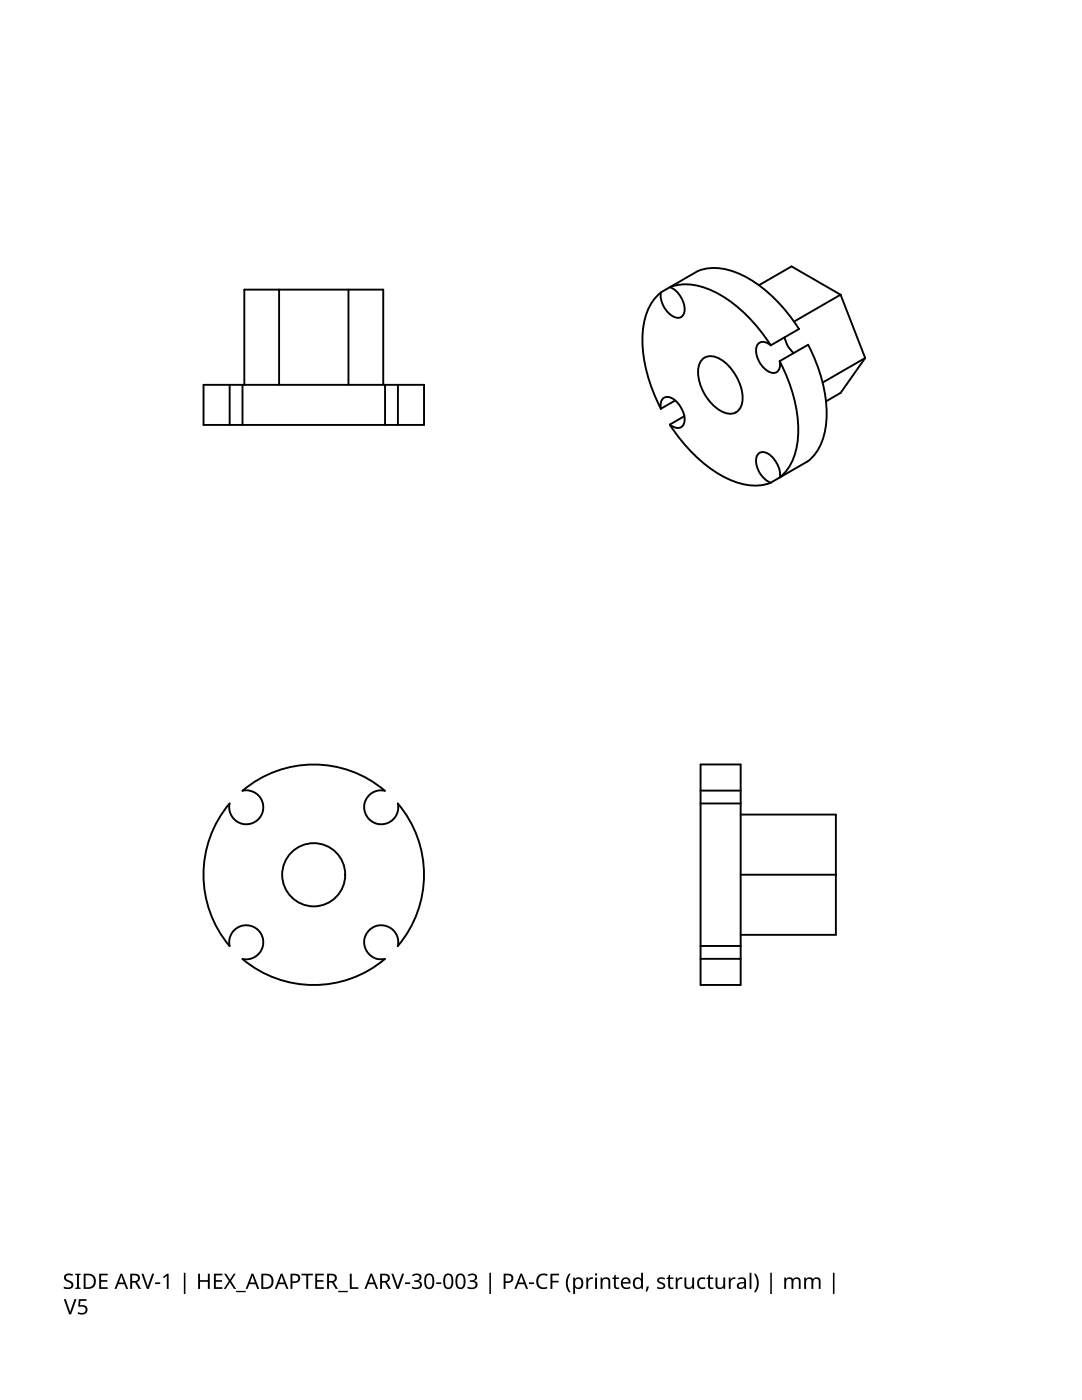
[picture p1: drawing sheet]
<svg xmlns="http://www.w3.org/2000/svg" width="216mm" height="279mm" viewBox="0 0 216 279" stroke-linecap="round" stroke-linejoin="round" font-family="sans-serif">
<g fill="none" stroke="#000" stroke-width=".38">
<path d="M55.7 57.8v19M69.5 57.8v19M139.3 54.1a11.7 11.7 0 0 1 10.1 1.5 30.6 30.6 0 0 1 10 10.1l-5.6 3.2M139.3 54l-7.4 4.4M151.4 56.9l6.5-3.7 9.8 5.6M167.7 58.8l-9.2 5.4M167.7 58.8l4.9 12.6M40.6 76.8h44v8h-44zM45.8 76.8v8M48.4 76.8v8M48.8 76.8v-19h27.7v19M76.8 76.8v8"/>
<path d="M79.4 76.8v8M134.7 79.9l-2.8 1.7M140.1 71.8a3 3 0 0 1 4 .1 10.1 10.1 0 0 1 4.1 7.9 2.59 2.59 0 0 1-1.3 2.5 2.59 2.59 0 0 1-2.8-.1 9.3 9.3 0 0 1-4.7-9.2zM156.5 67.3a5.5 5.5 0 0 0 1.9 3.2M161.2 68.8a28 28 0 0 1 3.5 16.7 10.2 10.2 0 0 1-3.5 6.5M161.3 68.8l-5.7 3.3M172.6 71.4l-8.5 4.9M172.6 71.4l-4.9 7-2.9 1.7M136.6 83.1l-2.9 1.6M155.6 95.3a4.8 4.8 0 0 0-3.1-5.1 1.5 1.5 0 0 0-1.6 2 5.1 5.1 0 0 0 2.9 4.2M155.6 95.3a11.7 11.7 0 0 0 3.7-9.5 30.5 30.5 0 0 0-3.7-13.7 1.61 1.61 0 0 1-1.6 2.3 4.8 4.8 0 0 1-3-5.3 1.46 1.46 0 0 1 2.3-.5l.5 .3a28.1 28.1 0 0 0-12.7-11.3 10.2 10.2 0 0 0-7.5-.3 4.8 4.8 0 0 1 2.9 5.2 1.49 1.49 0 0 1-2.6 .4 5.1 5.1 0 0 1-2-4.5 11.6 11.6 0 0 0-3.7 9.4 30.9 30.9 0 0 0 3.7 13.8 1.65 1.65 0 0 1 1.5-2.4 4.9 4.9 0 0 1 3.1 5.3 1.46 1.46 0 0 1-2.3 .6l-.6-.3a28.4 28.4 0 0 0 12.8 11.3 10.2 10.2 0 0 0 7.4 .3M155.6 95.3l-1.8 1"/>
<path d="M161.3 92l-5.7 3.3M139.8 152.6h8v44h-8zM139.8 157.8h8M45.8 160.4a3.4 3.4 0 0 0 3 4.1 3.4 3.4 0 0 0 3.7-3.6 3.4 3.4 0 0 0-4.1-3.1 21.9 21.9 0 0 1 28.4 0 3.4 3.4 0 0 0-4.1 3.1 3.4 3.4 0 0 0 3.7 3.6 3.4 3.4 0 0 0 3-4.1 22 22 0 0 1 0 28.4 3.4 3.4 0 0 0-3.1-4.1 3.4 3.4 0 0 0-3.6 3.6 3.4 3.4 0 0 0 4.1 3.1 22 22 0 0 1-28.4 0 3.4 3.4 0 0 0 4.1-3.1 3.4 3.4 0 0 0-3.6-3.6 3.4 3.4 0 0 0-3.1 4.1 22.1 22.1 0 0 1 0-28.4zM139.8 160.3h8M147.8 162.6h19v24h-19M147.8 174.6h19M139.8 188.8h8M139.8 191.4h8"/>
<circle cx="62.6" cy="174.6" r="6.3"/>
</g>
<g fill="#000">
<path d="M12.7 259.3h.4l.9 2.6 .9-2.6h.4l-1.1 3h-.4zM12.9 254.5a1.44 1.44 0 0 1 1.7-.2l-.2 .3h-.1a.64 .64 0 0 0-.8-.1 .64 .64 0 0 0-.3 .6l.5 .4a.93 .93 0 0 1 .9 1.1 .93 .93 0 0 1-1.3 .7l-.6-.2v-.3a1.08 1.08 0 0 0 1.5-.2 1.08 1.08 0 0 0-1-.9 .8 .8 0 0 1-.3-1.2zM15 254.2h1.1v.2l-.4 .1v2.4l.4 .1v.2h-1.1v-.2l.4-.1v-2.4l-.4-.1zM19.8 254.2h1.7v.3h-1.3v1h1.2v.3h-1.2v1.1h1.3v.3h-1.7zM28.2 254.2h.4l.9 2.6 .9-2.6h.4l-1.1 3h-.4zM30.9 255.9h1.1v.4h-1.1zM32.5 254.8l.8-.6h.3v3h-.3v-2.6l-.6 .5zM39.5 254.2h.4v1.3h1.6v-1.3h.4v3h-.4v-1.4h-1.6v1.4h-.4zM42.7 254.2h1.7v.3h-1.3v1h1.2v.3h-1.2v1.1h1.3v.3h-1.7zM44.7 254.2h.4l.8 1.2 .7-1.2h.4l-.9 1.4 1 1.6h-.4l-.8-1.3-.8 1.3h-.4l1-1.6zM47.1 257.6h1.9v.3h-1.9zM60.2 254.2h2.2v.3h-.9v2.7h-.4v-2.7h-.9z"/>
<path d="M62.9 254.2h1.7v.3h-1.3v1h1.2v.3h-1.2v1.1h1.3v.3h-1.7zM67.5 257.6h1.9v.3h-1.9zM69.8 254.2h.4v2.7h1.3v.3h-1.7zM78.1 254.2h.4l.9 2.6 .8-2.6h.4l-1 3h-.4zM80.8 255.9h1v.4h-1zM82.2 254.5a1.09 1.09 0 0 1 1.1-.4 1.09 1.09 0 0 1 .8 .8 .74 .74 0 0 1-.6 .7 .81 .81 0 0 1 .7 .9 .81 .81 0 0 1-.9 .8l-1.1-.2v-.3a1.08 1.08 0 0 0 1.6-.3 .62 .62 0 0 0-.8-.7h-.3v-.3a.7 .7 0 0 0 .7-.1 .7 .7 0 0 0 .3-.7 .89 .89 0 0 0-1.3 0zM87 255.9h1.1v.4h-1.1zM93.3 254.5a1.09 1.09 0 0 1 1.1-.4 1.09 1.09 0 0 1 .8 .8 .74 .74 0 0 1-.6 .7 .81 .81 0 0 1 .7 .9 .81 .81 0 0 1-.9 .8l-1.1-.2v-.3a1.08 1.08 0 0 0 1.6-.3 .62 .62 0 0 0-.9-.7h-.2v-.3a.7 .7 0 0 0 .7-.1 .7 .7 0 0 0 .3-.7 .89 .89 0 0 0-1.3 0zM105.5 255.9h1.1v.4h-1.1zM107.4 254.6a1.69 1.69 0 0 1 1.9-.3l-.2 .4-.8-.2a1.24 1.24 0 0 0-.8 1.6 1.24 1.24 0 0 0 1.7 .7v.3a1.56 1.56 0 0 1-1.9-.3 1.56 1.56 0 0 1-.1-1.9zM109.8 254.2h1.7v.3h-1.3v1.1h1.3v.3h-1.3v1.3h-.4zM113.5 254.2h.4a3.2 3.2 0 0 0 0 3.7 .85 .85 0 0 1-.8-.8l-.2-1a2.87 2.87 0 0 1 .6-1.9z"/>
<path d="M117 255h.3l.1 .4 .4-.4 .5-.1v.4h-.4a.73 .73 0 0 0-.5 .7v1.2h-.4zM119.8 255h.3l.1 .3a.87 .87 0 0 1 1-.3 .87 .87 0 0 1 .6 .7v1.5h-.4v-1.4a.61 .61 0 0 0-.8-.6 .61 .61 0 0 0-.4 .8v1.2h-.4zM122.7 254.4h.2v.6h.6v.2h-.6v1.4l.2 .3h.5v.3a.69 .69 0 0 1-1.1-.6v-1.4h-.3v-.1l.3-.2zM129 256.7l.5 .1-.4 1h-.3zM131.2 255.2a1.34 1.34 0 0 1 1.5-.1l-.1 .3-.5-.2a.37 .37 0 0 0-.6 .2 .37 .37 0 0 0 .4 .5h.2a.69 .69 0 0 1 .6 .8 .69 .69 0 0 1-.9 .6l-.7-.2v-.3l.7 .2 .5-.2v-.3l-.5-.3a.68 .68 0 0 1-.6-1zM133.5 254.4h.2v.6h.7v.2h-.7v1.4l.2 .3h.5v.3a.69 .69 0 0 1-1.1-.6v-1.4h-.3v-.1l.3-.2zM134.8 255h.3l.1 .4 .4-.4 .6-.1-.1 .4h-.4a.73 .73 0 0 0-.5 .7v1.2h-.4zM136.6 255h.3v1.4a.61 .61 0 0 0 .8 .6 .61 .61 0 0 0 .4-.9v-1.1h.4v2.2h-.3l-.1-.3a.88 .88 0 0 1-.9 .3 .88 .88 0 0 1-.6-.8zM139.4 255.2l.4-.2 .5-.1 .5 .1-.2 .3a.83 .83 0 0 0-1.1 .8 .83 .83 0 0 0 1.1 .8l.1-.1v.3l-.6 .2a1.22 1.22 0 0 1-1-.8 1.22 1.22 0 0 1 .3-1.3zM141.4 254.4h.3v.6h.6v.2h-.6v1.4l.2 .3h.4v.3a.69 .69 0 0 1-1-.6v-1.4h-.3v-.1l.3-.2zM142.8 255h.3v1.4a.61 .61 0 0 0 .8 .6 .61 .61 0 0 0 .4-.9v-1.1h.4v2.2h-.3l-.1-.3a.88 .88 0 0 1-.9 .3 .88 .88 0 0 1-.6-.8zM145.4 255h.3l.1 .4 .4-.4 .6-.1-.1 .4h-.4a.73 .73 0 0 0-.5 .7v1.2h-.4z"/>
<path d="M150.4 254.2a.86 .86 0 0 1 .8 .8 3 3 0 0 1-.4 2.9h-.4a3.2 3.2 0 0 0 0-3.7zM156.5 255h.3v.3a.86 .86 0 0 1 1.5 0 .81 .81 0 0 1 .9-.4 .81 .81 0 0 1 .6 .8v1.5h-.4v-1.4a.56 .56 0 0 0-.7-.6 .56 .56 0 0 0-.4 .8v1.2h-.4v-1.4a.57 .57 0 0 0-.7-.6 .57 .57 0 0 0-.3 .8v1.2h-.4zM160.5 255h.3v.3a.86 .86 0 0 1 1.4 0 .81 .81 0 0 1 1-.4 .81 .81 0 0 1 .5 .8v1.5h-.3v-1.4a.56 .56 0 0 0-.7-.6 .56 .56 0 0 0-.4 .8v1.2h-.4v-1.4a.57 .57 0 0 0-.7-.6 .57 .57 0 0 0-.4 .8v1.2h-.3zM15.7 259.3h1.5v.3h-1.2v.9a1.02 1.02 0 0 1 1.5 .8 1.02 1.02 0 0 1-1.4 1l-.6-.1v-.4a.88 .88 0 0 0 1 .3 .88 .88 0 0 0 .6-.9 .85 .85 0 0 0-1.3-.4l-.2-.1z"/>
<path d="M16.7 254.2h.9a1.36 1.36 0 0 1 1.5 1.5 1.41 1.41 0 0 1-1.6 1.5h-.8zM17.1 254.5v2.4h.4a1.08 1.08 0 0 0 1.2-1.2 1.03 1.03 0 0 0-1.1-1.2z"/>
<path d="M24 254.2h.4l1.2 3h-.4l-.4-.9h-1.2l-.4 .9h-.3zM24.2 254.6l-.5 1.4h1z"/>
<path d="M26 254.2h.8a.87 .87 0 0 1 1.1 .6 .87 .87 0 0 1-.6 1.1l.9 1.3h-.5l-.7-1.2h-.6v1.2h-.4zM26.4 254.5v1.2h.4a.58 .58 0 0 0 .7-.6 .58 .58 0 0 0-.7-.6z"/>
<path d="M50.2 254.2h.3l1.2 3h-.4l-.3-.9h-1.2l-.4 .9h-.4zM50.4 254.6l-.5 1.4h1z"/>
<path d="M52.1 254.2h1a1.36 1.36 0 0 1 1.5 1.5 1.41 1.41 0 0 1-1.6 1.5h-.9zM52.5 254.5v2.4h.4a1.19 1.19 0 0 0 1.3-1.1 1.19 1.19 0 0 0-1.2-1.3z"/>
<path d="M56 254.2h.4l1.2 3h-.4l-.4-.9h-1.2l-.4 .9h-.4zM56.2 254.6l-.5 1.4h1z"/>
<path d="M58 254.2h.8a.95 .95 0 0 1 1.1 1 .95 .95 0 0 1-1.2 .8h-.4v1.2h-.3zM58.3 254.5v1.2a.8 .8 0 0 0 1.2-.7 .85 .85 0 0 0-1.2-.5z"/>
<path d="M65.3 254.2h.8a.87 .87 0 0 1 1.1 .6 .87 .87 0 0 1-.6 1.1l.8 1.3h-.4l-.7-1.2h-.6v1.2h-.4zM65.7 254.5v1.2h.4a.58 .58 0 0 0 .7-.6 .58 .58 0 0 0-.7-.6z"/>
<path d="M73.9 254.2h.4l1.1 3h-.4l-.3-.9h-1.2l-.4 .9h-.4zM74.1 254.6l-.5 1.4h1z"/>
<path d="M75.9 254.2h.8a.87 .87 0 0 1 1.1 .6 .87 .87 0 0 1-.6 1.1l.8 1.3h-.4l-.8-1.2h-.6v1.2h-.3zM76.2 254.5v1.2h.5a.58 .58 0 0 0 .7-.6 .58 .58 0 0 0-.7-.6z"/>
<path d="M85 254.4a1.05 1.05 0 0 1 1.3 0 1.05 1.05 0 0 1 .4 1.1v.2a1.18 1.18 0 0 1-1.2 1.6 1.37 1.37 0 0 1-.9-1.8l.2-.7zM85.3 254.6l-.2 .5v1.2a.6 .6 0 0 0 .6 .7 .6 .6 0 0 0 .5-.7 1.66 1.66 0 0 0-.4-1.8z"/>
<path d="M88.8 254.4a1.05 1.05 0 0 1 1.3 0 1.05 1.05 0 0 1 .4 1.1v.2a1.18 1.18 0 0 1-1.2 1.6 1.37 1.37 0 0 1-.9-1.8l.2-.7zM89.1 254.6l-.2 .5v1.2a.6 .6 0 0 0 .6 .7 .6 .6 0 0 0 .5-.7 1.66 1.66 0 0 0-.4-1.8z"/>
<path d="M91.3 254.4a1.05 1.05 0 0 1 1.2 0 1.05 1.05 0 0 1 .4 1.1v.2a1.18 1.18 0 0 1-1.1 1.6 1.37 1.37 0 0 1-.9-1.8l.1-.7zM91.5 254.6l-.2 .5v1.2a.6 .6 0 0 0 .6 .7 .6 .6 0 0 0 .6-.7 1.66 1.66 0 0 0-.5-1.8z"/>
<path d="M100.5 254.2h.8a.95 .95 0 0 1 1.1 1 .95 .95 0 0 1-1.2 .8h-.3v1.2h-.4zM100.9 254.5v1.2a.82 .82 0 0 0 1.1-.6 .61 .61 0 0 0-.7-.6z"/>
<path d="M103.8 254.2h.4l1.2 3h-.4l-.4-.9h-1.2l-.4 .9h-.3zM104 254.6l-.5 1.4h1z"/>
<path d="M114.4 255h.3v.3a.95 .95 0 0 1 1.2-.3 .95 .95 0 0 1 .5 1.1 .99 .99 0 0 1-.9 1.2l-.8-.4v1.4h-.3zM114.9 255.4l-.1 .4a.73 .73 0 0 0 .1 .9 .73 .73 0 0 0 .9 .1 .99 .99 0 0 0-.4-1.6z"/>
<path d="M124.2 255.2a.98 .98 0 0 1 1.2-.2 .98 .98 0 0 1 .4 1.2h-1.5a.87 .87 0 0 0 .5 .8 .87 .87 0 0 0 .9-.2v.3a1.24 1.24 0 0 1-1.6-.2 1.24 1.24 0 0 1 .1-1.7zM124.5 255.4l-.2 .5h1.1a.55 .55 0 0 0-.5-.7z"/>
<path d="M126.7 255.1a.95 .95 0 0 1 1.2 .1v-1.2h.4v3.2h-.3l-.1-.3-.3 .3-.4 .1a1.25 1.25 0 0 1-1-.9 1.25 1.25 0 0 1 .5-1.3zM126.9 255.3a1 1 0 0 0 .4 1.7 .95 .95 0 0 0 .7-.8 .95 .95 0 0 0-.4-.9z"/>
<path d="M147.3 255.1a.93 .93 0 0 1 .9-.2 .93 .93 0 0 1 .7 .8v1.5h-.3l-.1-.3a.74 .74 0 0 1-1.1 .3 .74 .74 0 0 1 0-1.2l1.1-.1a.53 .53 0 0 0-.2-.6 .53 .53 0 0 0-.6 0l-.3 .1zM147.5 256.3l-.1 .5 .4 .2a.65 .65 0 0 0 .7-.9z"/>
<circle cx="118.9" cy="254.3" r=".23"/>
</g>
<path d="M36.8 254v4.3M97.8 254v4.3M153.9 254v4.3M166.4 254v4.3" fill="none" stroke="#000" stroke-width=".31"/>
<path d="M118.9 255v2.2M149.8 254v3.2" fill="none" stroke="#000" stroke-width=".37"/>
</svg>
